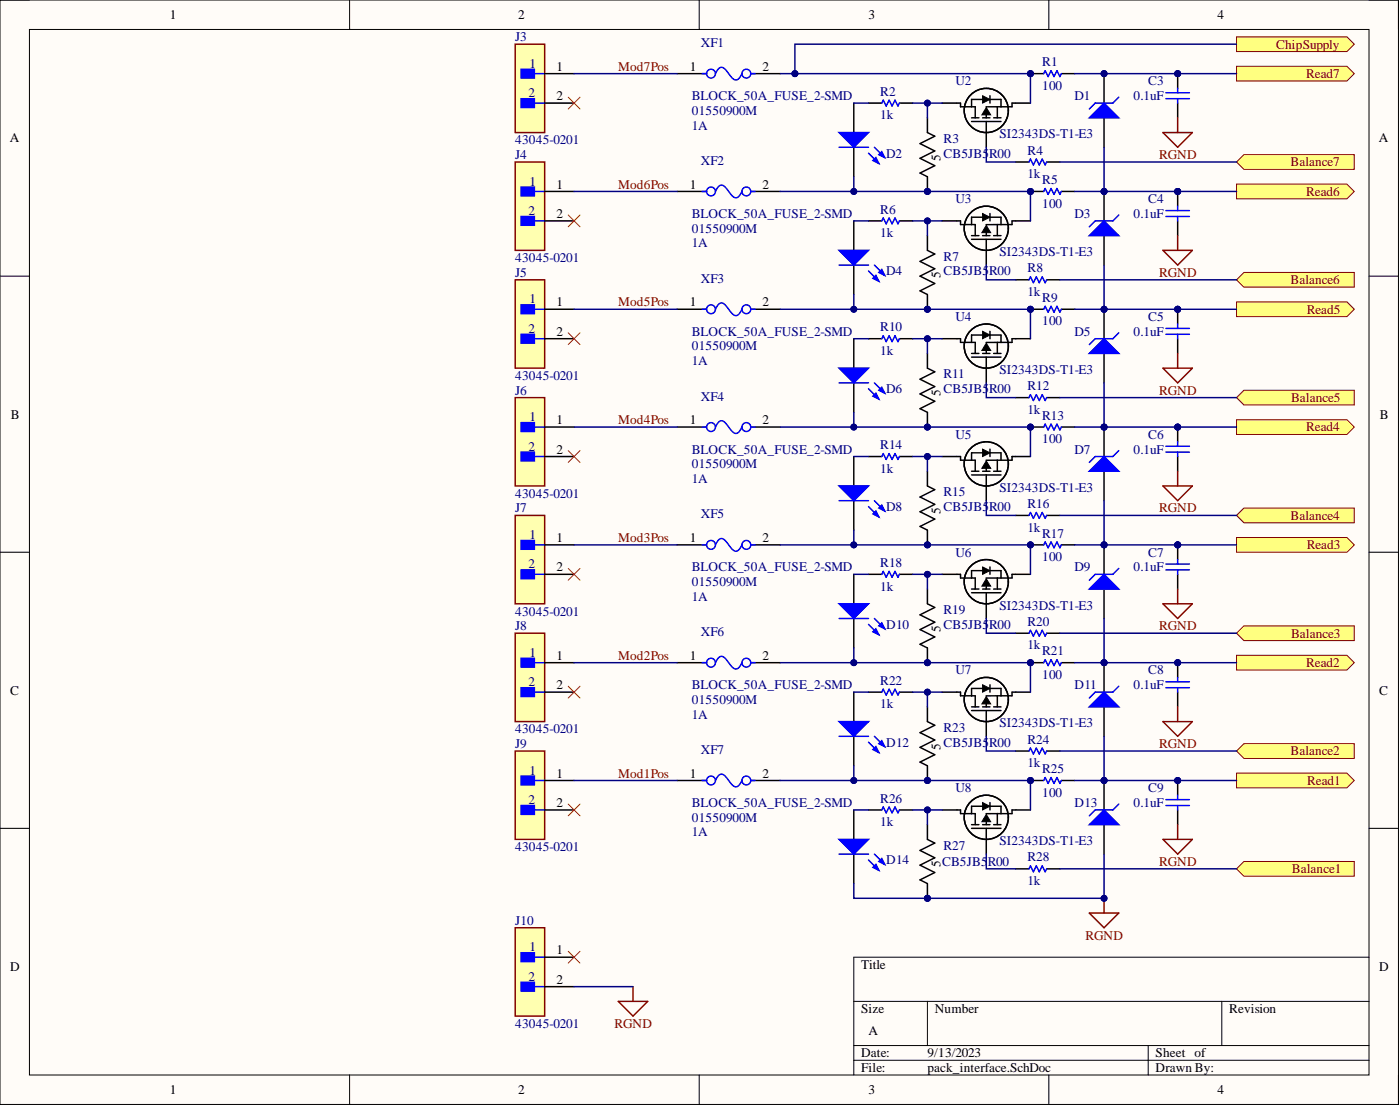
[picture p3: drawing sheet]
<svg xmlns="http://www.w3.org/2000/svg" width="241mm" height="190mm" viewBox="0 0 241 190" stroke-linecap="round" stroke-linejoin="round" font-family="sans-serif">
<defs><g id="words">
<g font-size="2.3">
<text x="29.3" y="3.3">1</text>
<text x="89.3" y="3.3">2</text>
<text x="149.7" y="3.3">3</text>
<text x="209.8" y="3.3">4</text>
<text x="95.9" y="12.2">1</text>
<text x="95.9" y="17.3">2</text>
<text x="118.9" y="12.2">1</text>
<text x="131.4" y="12.2">2</text>
<text x="1.7" y="24.5">A</text>
<text x="162.1" y="27.6" transform="rotate(-90 162.1 27.6)">5</text>
<text x="237.7" y="24.5">A</text>
<text x="95.9" y="32.5">1</text>
<text x="118.9" y="32.5">1</text>
<text x="131.4" y="32.5">2</text>
<text x="95.9" y="37.5">2</text>
<text x="162.1" y="47.9" transform="rotate(-90 162.1 47.9)">5</text>
<text x="95.9" y="52.8">1</text>
<text x="118.9" y="52.8">1</text>
<text x="131.4" y="52.8">2</text>
<text x="95.9" y="57.8">2</text>
<text x="162.1" y="68.2" transform="rotate(-90 162.1 68.2)">5</text>
<text x="1.9" y="72.1">B</text>
<text x="95.9" y="73.1">1</text>
<text x="118.9" y="73.1">1</text>
<text x="131.4" y="73.1">2</text>
<text x="237.8" y="72.1">B</text>
<text x="95.9" y="78.1">2</text>
<text x="162.1" y="88.5" transform="rotate(-90 162.1 88.5)">5</text>
<text x="95.9" y="93.3">1</text>
<text x="118.9" y="93.3">1</text>
<text x="131.4" y="93.3">2</text>
<text x="95.9" y="98.4">2</text>
<text x="95.9" y="113.6">1</text>
<text x="118.9" y="113.6">1</text>
<text x="131.4" y="113.6">2</text>
<text x="162.1" y="108.8" transform="rotate(-90 162.1 108.8)">5</text>
<text x="1.8" y="119.6">C</text>
<text x="95.9" y="118.7">2</text>
<text x="237.7" y="119.6">C</text>
<text x="162.1" y="129.1" transform="rotate(-90 162.1 129.1)">5</text>
<text x="95.9" y="133.9">1</text>
<text x="118.9" y="133.9">1</text>
<text x="131.4" y="133.9">2</text>
<text x="95.9" y="139">2</text>
<text x="162.1" y="149.4" transform="rotate(-90 162.1 149.4)">5</text>
<text x="1.8" y="167.2">D</text>
<text x="95.9" y="164.4">1</text>
<text x="148.4" y="166.9">Title</text>
<text x="237.7" y="167.2">D</text>
<text x="95.9" y="169.4">2</text>
<text x="148.4" y="174.5">Size</text>
<text x="149.7" y="178.3">A</text>
<text x="161.1" y="174.5">Number</text>
<text x="211.9" y="174.5">Revision</text>
<text x="148.4" y="182.1">Date:</text>
<text x="148.4" y="184.7">File:</text>
<text x="159.8" y="182.1">9/13/2023</text>
<text x="159.8" y="184.7">pack_interface.SchDoc</text>
<text x="199.2" y="182.1">Sheet of</text>
<text x="199.2" y="184.7">Drawn By:</text>
<text x="29.3" y="188.5">1</text>
<text x="89.3" y="188.5">2</text>
<text x="149.7" y="188.5">3</text>
<text x="209.8" y="188.5">4</text>
</g>
<g font-size="2.3" fill="#000080">
<text x="88.8" y="7.1">J3</text>
<text x="91.3" y="11.7">1</text>
<text x="120.8" y="8.1">XF1</text>
<text x="179.6" y="11.4">R1</text>
<text x="91.1" y="16.7">2</text>
<text x="119.2" y="17.3">BLOCK_50A_FUSE_2-SMD</text>
<text x="151.7" y="16.5">R2</text>
<text x="164.7" y="14.7">U2</text>
<text x="179.6" y="15.5">100</text>
<text x="185.2" y="17.3">D1</text>
<text x="195.4" y="17.3">0.1uF</text>
<text x="197.9" y="14.7">C3</text>
<text x="119.2" y="19.8">01550900M</text>
<text x="119.2" y="22.3">1A</text>
<text x="151.7" y="20.5">1k</text>
<text x="172.3" y="23.8">SI2343DS-T1-E3</text>
<text x="88.8" y="27.4">J4</text>
<text x="88.8" y="24.9">43045-0201</text>
<text x="120.8" y="28.4">XF2</text>
<text x="152.7" y="27.1">D2</text>
<text x="162.6" y="24.6">R3</text>
<text x="162.6" y="27.1">CB5JB5</text>
<text x="170.5" y="27.1">R00</text>
<text x="177.1" y="26.6">R4</text>
<text x="91.3" y="32">1</text>
<text x="164.7" y="35">U3</text>
<text x="177.1" y="30.7">1k</text>
<text x="179.6" y="31.7">R5</text>
<text x="179.6" y="35.8">100</text>
<text x="197.9" y="35">C4</text>
<text x="91.1" y="37">2</text>
<text x="119.2" y="40.1">01550900M</text>
<text x="119.2" y="37.5">BLOCK_50A_FUSE_2-SMD</text>
<text x="151.7" y="36.8">R6</text>
<text x="151.7" y="40.8">1k</text>
<text x="185.2" y="37.5">D3</text>
<text x="195.4" y="37.5">0.1uF</text>
<text x="88.8" y="47.7">J5</text>
<text x="88.8" y="45.2">43045-0201</text>
<text x="119.2" y="42.6">1A</text>
<text x="152.7" y="47.4">D4</text>
<text x="162.6" y="44.9">R7</text>
<text x="162.6" y="47.4">CB5JB5</text>
<text x="170.5" y="47.4">R00</text>
<text x="172.3" y="44.1">SI2343DS-T1-E3</text>
<text x="177.1" y="46.9">R8</text>
<text x="91.3" y="52.3">1</text>
<text x="120.8" y="48.7">XF3</text>
<text x="177.1" y="51">1k</text>
<text x="179.6" y="52">R9</text>
<text x="91.1" y="57.3">2</text>
<text x="119.2" y="57.8">BLOCK_50A_FUSE_2-SMD</text>
<text x="151.7" y="57.1">R10</text>
<text x="164.7" y="55.3">U4</text>
<text x="179.6" y="56.1">100</text>
<text x="185.2" y="57.8">D5</text>
<text x="195.4" y="57.8">0.1uF</text>
<text x="197.9" y="55.3">C5</text>
<text x="88.8" y="65.4">43045-0201</text>
<text x="119.2" y="60.4">01550900M</text>
<text x="119.2" y="62.9">1A</text>
<text x="151.7" y="61.1">1k</text>
<text x="162.6" y="65.2">R11</text>
<text x="172.3" y="64.4">SI2343DS-T1-E3</text>
<text x="88.8" y="68">J6</text>
<text x="120.8" y="69">XF4</text>
<text x="152.7" y="67.7">D6</text>
<text x="162.6" y="67.7">CB5JB5</text>
<text x="170.5" y="67.7">R00</text>
<text x="177.1" y="67.2">R12</text>
<text x="177.1" y="71.3">1k</text>
<text x="91.1" y="77.6">2</text>
<text x="91.3" y="72.5">1</text>
<text x="151.7" y="77.4">R14</text>
<text x="164.7" y="75.6">U5</text>
<text x="179.6" y="72.3">R13</text>
<text x="179.6" y="76.3">100</text>
<text x="197.9" y="75.6">C6</text>
<text x="119.2" y="80.7">01550900M</text>
<text x="119.2" y="78.1">BLOCK_50A_FUSE_2-SMD</text>
<text x="119.2" y="83.2">1A</text>
<text x="151.7" y="81.4">1k</text>
<text x="185.2" y="78.1">D7</text>
<text x="195.4" y="78.1">0.1uF</text>
<text x="88.8" y="88.3">J7</text>
<text x="88.8" y="85.7">43045-0201</text>
<text x="120.8" y="89.3">XF5</text>
<text x="152.7" y="88">D8</text>
<text x="162.6" y="85.5">R15</text>
<text x="162.6" y="88">CB5JB5</text>
<text x="170.5" y="88">R00</text>
<text x="172.3" y="84.7">SI2343DS-T1-E3</text>
<text x="177.1" y="87.5">R16</text>
<text x="91.3" y="92.8">1</text>
<text x="164.7" y="95.9">U6</text>
<text x="177.1" y="91.6">1k</text>
<text x="179.6" y="92.6">R17</text>
<text x="197.9" y="95.9">C7</text>
<text x="91.1" y="97.9">2</text>
<text x="119.2" y="101">01550900M</text>
<text x="119.2" y="98.4">BLOCK_50A_FUSE_2-SMD</text>
<text x="151.7" y="97.7">R18</text>
<text x="151.7" y="101.7">1k</text>
<text x="179.6" y="96.6">100</text>
<text x="185.2" y="98.4">D9</text>
<text x="195.4" y="98.4">0.1uF</text>
<text x="88.8" y="106">43045-0201</text>
<text x="119.2" y="103.5">1A</text>
<text x="162.6" y="105.8">R19</text>
<text x="172.3" y="105">SI2343DS-T1-E3</text>
<text x="177.1" y="107.8">R20</text>
<text x="88.8" y="108.6">J8</text>
<text x="91.3" y="113.1">1</text>
<text x="120.8" y="109.6">XF6</text>
<text x="152.7" y="108.3">D10</text>
<text x="162.6" y="108.3">CB5JB5</text>
<text x="170.5" y="108.3">R00</text>
<text x="177.1" y="111.9">1k</text>
<text x="179.6" y="112.9">R21</text>
<text x="91.1" y="118.2">2</text>
<text x="119.2" y="118.7">BLOCK_50A_FUSE_2-SMD</text>
<text x="151.7" y="117.9">R22</text>
<text x="164.7" y="116.2">U7</text>
<text x="179.6" y="116.9">100</text>
<text x="185.2" y="118.7">D11</text>
<text x="195.4" y="118.7">0.1uF</text>
<text x="197.9" y="116.2">C8</text>
<text x="119.2" y="121.2">01550900M</text>
<text x="119.2" y="123.8">1A</text>
<text x="151.7" y="122">1k</text>
<text x="172.3" y="125.3">SI2343DS-T1-E3</text>
<text x="88.8" y="128.9">J9</text>
<text x="88.8" y="126.3">43045-0201</text>
<text x="120.8" y="129.9">XF7</text>
<text x="152.7" y="128.6">D12</text>
<text x="162.6" y="126.1">R23</text>
<text x="162.6" y="128.6">CB5JB5</text>
<text x="170.5" y="128.6">R00</text>
<text x="177.1" y="128.1">R24</text>
<text x="91.3" y="133.4">1</text>
<text x="164.7" y="136.5">U8</text>
<text x="177.1" y="132.2">1k</text>
<text x="179.6" y="133.2">R25</text>
<text x="179.6" y="137.2">100</text>
<text x="197.9" y="136.5">C9</text>
<text x="91.1" y="138.5">2</text>
<text x="119.2" y="141.5">01550900M</text>
<text x="119.2" y="139">BLOCK_50A_FUSE_2-SMD</text>
<text x="151.7" y="138.2">R26</text>
<text x="151.7" y="142.3">1k</text>
<text x="185.2" y="139">D13</text>
<text x="195.4" y="139">0.1uF</text>
<text x="88.8" y="146.6">43045-0201</text>
<text x="119.2" y="144.1">1A</text>
<text x="152.7" y="148.9">D14</text>
<text x="162.4" y="149.1">CB5JB5</text>
<text x="162.6" y="146.4">R27</text>
<text x="170.3" y="149.1">R00</text>
<text x="172.3" y="145.6">SI2343DS-T1-E3</text>
<text x="177.1" y="148.4">R28</text>
<text x="177.1" y="152.4">1k</text>
<text x="88.8" y="159.3">J10</text>
<text x="91.3" y="163.9">1</text>
<text x="91.1" y="168.9">2</text>
<text x="88.8" y="177">43045-0201</text>
</g>
<g font-size="2.3" fill="#800000">
<text x="220" y="8.4">ChipSupply</text>
<text x="106.6" y="12.2">Mod7Pos</text>
<text x="225.1" y="13.4">Read7</text>
<text x="199.8" y="27.4">RGND</text>
<text x="222.4" y="28.7">Balance7</text>
<text x="106.6" y="32.5">Mod6Pos</text>
<text x="225.1" y="33.7">Read6</text>
<text x="199.8" y="47.7">RGND</text>
<text x="106.6" y="52.8">Mod5Pos</text>
<text x="222.4" y="49">Balance6</text>
<text x="225.2" y="54">Read5</text>
<text x="199.8" y="68">RGND</text>
<text x="222.5" y="69.2">Balance5</text>
<text x="106.6" y="73.1">Mod4Pos</text>
<text x="225.1" y="74.3">Read4</text>
<text x="199.8" y="88.3">RGND</text>
<text x="222.4" y="89.5">Balance4</text>
<text x="106.6" y="93.3">Mod3Pos</text>
<text x="225.2" y="94.6">Read3</text>
<text x="106.6" y="113.6">Mod2Pos</text>
<text x="199.8" y="108.6">RGND</text>
<text x="222.5" y="109.8">Balance3</text>
<text x="225.1" y="114.9">Read2</text>
<text x="199.8" y="128.9">RGND</text>
<text x="222.4" y="130.1">Balance2</text>
<text x="106.6" y="133.9">Mod1Pos</text>
<text x="225.3" y="135.2">Read1</text>
<text x="199.8" y="149.1">RGND</text>
<text x="222.7" y="150.4">Balance1</text>
<text x="187.1" y="161.8">RGND</text>
<text x="105.9" y="177">RGND</text>
</g>
</g></defs>
<path d="M0 0h241v190.2h-241z" fill-rule="evenodd" fill="#fffcf8"/>
<path d="M0 0h241v190.2h-241z" fill="none" stroke="#000" stroke-width=".17"/>
<path d="M5.1 5.1h230.9v180.1h-230.9z" fill-rule="evenodd" fill="#fffcf8"/>
<g fill="none" stroke="#000" stroke-width=".17">
<path d="M0 0h5.1M5.1 5.1h230.9v180.1h-230.9zM60.3 0v5.1M120.5 0v5.1M180.8 0v5.1M236 0h5v5.1M0 47.6h5.1M236 47.6h5M0 95.1h5.1M236 95.1h5M0 142.7h5.1M236 142.7h5"/>
<path d="M147.2 172.5h88.8M159.8 172.5v7.6M210.6 172.5v7.6M236 164.9h-88.8v20.3M60.3 185.2v5M120.5 185.2v5M147.2 180.1h88.8M147.2 182.6h88.8M180.8 185.2v5M197.9 180.1v5.1M241 185.2v5"/>
</g>
<path d="M213.1 11.4h19.1l1.2 1.3-1.2 1.3h-19.1z" fill-rule="evenodd" fill="#ffff80"/>
<path d="M213.1 11.4h19.1l1.2 1.3-1.2 1.3h-19.1z" fill="none" stroke="#800000" stroke-width=".17"/>
<path d="M213.1 27.9l1.3-1.3h19v2.6h-19z" fill-rule="evenodd" fill="#ffff80"/>
<path d="M213.1 27.9l1.3-1.3h19v2.6h-19z" fill="none" stroke="#800000" stroke-width=".17"/>
<path d="M213.1 31.7h19.1l1.2 1.3-1.2 1.2h-19.1z" fill-rule="evenodd" fill="#ffff80"/>
<path d="M213.1 31.7h19.1l1.2 1.3-1.2 1.2h-19.1z" fill="none" stroke="#800000" stroke-width=".17"/>
<path d="M213.1 48.2l1.3-1.3h19v2.6h-19z" fill-rule="evenodd" fill="#ffff80"/>
<path d="M213.1 48.2l1.3-1.3h19v2.6h-19z" fill="none" stroke="#800000" stroke-width=".17"/>
<path d="M213.1 52h19.1l1.2 1.3-1.2 1.2h-19.1z" fill-rule="evenodd" fill="#ffff80"/>
<path d="M213.1 52h19.1l1.2 1.3-1.2 1.2h-19.1z" fill="none" stroke="#800000" stroke-width=".17"/>
<path d="M213.1 68.5l1.3-1.3h19v2.6h-19z" fill-rule="evenodd" fill="#ffff80"/>
<path d="M213.1 68.5l1.3-1.3h19v2.6h-19z" fill="none" stroke="#800000" stroke-width=".17"/>
<path d="M213.1 72.3h19.1l1.2 1.3-1.2 1.2h-19.1z" fill-rule="evenodd" fill="#ffff80"/>
<path d="M213.1 72.3h19.1l1.2 1.3-1.2 1.2h-19.1z" fill="none" stroke="#800000" stroke-width=".17"/>
<path d="M213.1 88.8l1.3-1.3h19v2.5h-19z" fill-rule="evenodd" fill="#ffff80"/>
<path d="M213.1 88.8l1.3-1.3h19v2.5h-19z" fill="none" stroke="#800000" stroke-width=".17"/>
<path d="M213.1 92.6h19.1l1.2 1.3-1.2 1.2h-19.1z" fill-rule="evenodd" fill="#ffff80"/>
<path d="M213.1 92.6h19.1l1.2 1.3-1.2 1.2h-19.1z" fill="none" stroke="#800000" stroke-width=".17"/>
<path d="M213.1 109.1l1.3-1.3h19v2.5h-19z" fill-rule="evenodd" fill="#ffff80"/>
<path d="M213.1 109.1l1.3-1.3h19v2.5h-19z" fill="none" stroke="#800000" stroke-width=".17"/>
<path d="M213.1 112.9h19.1l1.2 1.2-1.2 1.3h-19.1z" fill-rule="evenodd" fill="#ffff80"/>
<path d="M213.1 112.9h19.1l1.2 1.2-1.2 1.3h-19.1z" fill="none" stroke="#800000" stroke-width=".17"/>
<path d="M213.1 129.4l1.3-1.3h19v2.5h-19z" fill-rule="evenodd" fill="#ffff80"/>
<path d="M213.1 129.4l1.3-1.3h19v2.5h-19z" fill="none" stroke="#800000" stroke-width=".17"/>
<path d="M213.1 133.2h19.1l1.2 1.2-1.2 1.3h-19.1z" fill-rule="evenodd" fill="#ffff80"/>
<path d="M213.1 133.2h19.1l1.2 1.2-1.2 1.3h-19.1z" fill="none" stroke="#800000" stroke-width=".17"/>
<path d="M213.1 149.7l1.3-1.3h19v2.5h-19z" fill-rule="evenodd" fill="#ffff80"/>
<path d="M213.1 149.7l1.3-1.3h19v2.5h-19z" fill="none" stroke="#800000" stroke-width=".17"/>
<circle cx="203" cy="12.7" r=".51" fill="#000080"/>
<circle cx="203" cy="12.7" r=".51" fill="none" stroke="#000080" stroke-width=".17"/>
<path d="M203 12.7v2.5M203 17.8v2.5" fill="none" stroke="#000" stroke-width=".25"/>
<circle cx="203" cy="12.7" r=".51" fill="#000080"/>
<circle cx="203" cy="12.7" r=".51" fill="none" stroke="#000080" stroke-width=".17"/>
<path d="M200.9 16h4.1M200.9 17h4.1M203 15.2v.8M203 17v.8" fill="none" stroke="#00f" stroke-width=".25"/>
<circle cx="190.3" cy="12.7" r=".51" fill="#000080"/>
<circle cx="190.3" cy="12.7" r=".51" fill="none" stroke="#000080" stroke-width=".17"/>
<path d="M190.3 12.7v5.1M190.3 20.3v5.1" fill="none" stroke="#000" stroke-width=".25"/>
<circle cx="190.3" cy="12.7" r=".51" fill="#000080"/>
<circle cx="190.3" cy="12.7" r=".51" fill="none" stroke="#000080" stroke-width=".17"/>
<path d="M187.8 20.3l2.5-2.5 2.5 2.5z" fill="#00f"/>
<path d="M192.8 16.7l-1 1.1h-3l-1 1M187.8 20.3l2.5-2.5 2.5 2.5z" fill="none" stroke="#00f" stroke-width=".25"/>
<circle cx="177.6" cy="12.7" r=".51" fill="#000080"/>
<circle cx="177.6" cy="12.7" r=".51" fill="none" stroke="#000080" stroke-width=".17"/>
<path d="M177.6 12.7h2.3" fill="none" stroke="#000" stroke-width=".25"/>
<circle cx="177.6" cy="12.7" r=".51" fill="#000080"/>
<circle cx="177.6" cy="12.7" r=".51" fill="none" stroke="#000080" stroke-width=".17"/>
<path d="M147.2 17.8v5M182.9 12.7h2.3M147.2 25.4v5" fill="none" stroke="#000" stroke-width=".25"/>
<path d="M179.9 12.7l.2-.5 .5 1 .6-1 .5 1 .5-1 .5 1 .2-.5" fill="none" stroke="#00f" stroke-width=".25"/>
<path d="M144.6 22.8h5.1l-2.5 2.6z" fill="#00f"/>
<path d="M144.6 22.8h5.1l-2.5 2.6zM149.7 26.4l1.8 1.8" fill="none" stroke="#00f" stroke-width=".25"/>
<path d="M150.5 27.6l.5-.5 .5 1.1z" fill="#00f"/>
<path d="M144.6 25.4h5.1M150.5 27.6l.5-.5 .5 1.1zM150.7 25.4l1.8 1.7" fill="none" stroke="#00f" stroke-width=".25"/>
<path d="M151.5 26.6l.5-.5 .5 1z" fill="#00f"/>
<path d="M151.5 26.6l.5-.5 .5 1z" fill="none" stroke="#00f" stroke-width=".25"/>
<g fill="none" stroke="#000" stroke-width=".25">
<path d="M162.4 17.8h3.2v.6h2.5v1.9M169.4 17.1h-1.9v1.3M170 19.5v.8M170.6 17.1h1.9v1.3M170.6 16.5v1.3M171.9 18.4v1.9M171.9 18.4h-1.9M177.6 17.8h-3.2v.6h-2.5M167.5 20.9h5M167.5 20.3h1.2M169.4 20.3h1.2M170 20.9v4.5"/>
<path d="M171.3 20.3h1.2"/>
<circle cx="170" cy="19" r="3.8"/>
</g>
<path d="M169.4 16.5l1.2 .6-1.2 .7zM170 18.5l.8 1.3h-1.6z" fill="#000"/>
<path d="M169.4 16.5l1.2 .6-1.2 .7zM170 18.5l.8 1.3h-1.6z" fill="none" stroke="#000" stroke-width=".17"/>
<path d="M200.4 22.8h5.1l-2.5 2.6zM203 20.3v2.5" fill="none" stroke="#800000" stroke-width=".25"/>
<circle cx="203" cy="33" r=".51" fill="#000080"/>
<circle cx="203" cy="33" r=".51" fill="none" stroke="#000080" stroke-width=".17"/>
<path d="M203 33v2.5M203 38v2.6" fill="none" stroke="#000" stroke-width=".25"/>
<circle cx="203" cy="33" r=".51" fill="#000080"/>
<circle cx="203" cy="33" r=".51" fill="none" stroke="#000080" stroke-width=".17"/>
<path d="M200.9 36.3h4.1M200.9 37.3h4.1M203 35.5v.8M203 37.3v.7" fill="none" stroke="#00f" stroke-width=".25"/>
<circle cx="190.3" cy="33" r=".51" fill="#000080"/>
<circle cx="190.3" cy="33" r=".51" fill="none" stroke="#000080" stroke-width=".17"/>
<path d="M190.3 33v5M190.3 40.6v5.1" fill="none" stroke="#000" stroke-width=".25"/>
<circle cx="190.3" cy="33" r=".51" fill="#000080"/>
<circle cx="190.3" cy="33" r=".51" fill="none" stroke="#000080" stroke-width=".17"/>
<path d="M187.8 40.6l2.5-2.6 2.5 2.6z" fill="#00f"/>
<path d="M192.8 37l-1 1h-3l-1 1.1M187.8 40.6l2.5-2.6 2.5 2.6z" fill="none" stroke="#00f" stroke-width=".25"/>
<circle cx="177.6" cy="33" r=".51" fill="#000080"/>
<circle cx="177.6" cy="33" r=".51" fill="none" stroke="#000080" stroke-width=".17"/>
<path d="M177.6 33h2.3" fill="none" stroke="#000" stroke-width=".25"/>
<circle cx="177.6" cy="33" r=".51" fill="#000080"/>
<circle cx="177.6" cy="33" r=".51" fill="none" stroke="#000080" stroke-width=".17"/>
<path d="M147.2 38v5.1M182.9 33h2.3M147.2 45.7v5" fill="none" stroke="#000" stroke-width=".25"/>
<path d="M179.9 33l.2-.5 .5 1 .6-1 .5 1 .5-1 .5 1 .2-.5" fill="none" stroke="#00f" stroke-width=".25"/>
<path d="M144.6 43.1h5.1l-2.5 2.6z" fill="#00f"/>
<path d="M144.6 43.1h5.1l-2.5 2.6zM149.7 46.7l1.8 1.7" fill="none" stroke="#00f" stroke-width=".25"/>
<path d="M150.5 47.9l.5-.5 .5 1z" fill="#00f"/>
<path d="M144.6 45.7h5.1M150.5 47.9l.5-.5 .5 1zM150.7 45.7l1.8 1.7" fill="none" stroke="#00f" stroke-width=".25"/>
<path d="M151.5 46.9l.5-.5 .5 1z" fill="#00f"/>
<path d="M151.5 46.9l.5-.5 .5 1z" fill="none" stroke="#00f" stroke-width=".25"/>
<g fill="none" stroke="#000" stroke-width=".25">
<path d="M162.4 38h3.2v.7h2.5v1.9M169.4 37.4h-1.9v1.3M170 39.8v.8M170.6 37.4h1.9v1.3M170.6 36.8v1.2M171.9 38.7v1.9M171.9 38.7h-1.9M177.6 38h-3.2v.7h-2.5M167.5 41.2h5M167.5 40.6h1.2M169.4 40.6h1.2M170 41.2v4.5"/>
<path d="M171.3 40.6h1.2"/>
<circle cx="170" cy="39.3" r="3.8"/>
</g>
<path d="M169.4 36.8l1.2 .6-1.2 .6zM170 38.8l.8 1.3h-1.6z" fill="#000"/>
<path d="M169.4 36.8l1.2 .6-1.2 .6zM170 38.8l.8 1.3h-1.6z" fill="none" stroke="#000" stroke-width=".17"/>
<path d="M200.4 43.1h5.1l-2.5 2.6zM203 40.6v2.5" fill="none" stroke="#800000" stroke-width=".25"/>
<circle cx="203" cy="53.3" r=".51" fill="#000080"/>
<circle cx="203" cy="53.3" r=".51" fill="none" stroke="#000080" stroke-width=".17"/>
<path d="M203 53.3v2.5M203 58.3v2.6" fill="none" stroke="#000" stroke-width=".25"/>
<circle cx="203" cy="53.3" r=".51" fill="#000080"/>
<circle cx="203" cy="53.3" r=".51" fill="none" stroke="#000080" stroke-width=".17"/>
<path d="M200.9 56.6h4.1M200.9 57.6h4.1M203 55.8v.8M203 57.6v.7" fill="none" stroke="#00f" stroke-width=".25"/>
<circle cx="190.3" cy="53.3" r=".51" fill="#000080"/>
<circle cx="190.3" cy="53.3" r=".51" fill="none" stroke="#000080" stroke-width=".17"/>
<path d="M190.3 53.3v5M190.3 60.9v5" fill="none" stroke="#000" stroke-width=".25"/>
<circle cx="190.3" cy="53.3" r=".51" fill="#000080"/>
<circle cx="190.3" cy="53.3" r=".51" fill="none" stroke="#000080" stroke-width=".17"/>
<path d="M187.8 60.9l2.5-2.6 2.5 2.6z" fill="#00f"/>
<path d="M192.8 57.3l-1 1h-3l-1 1.1M187.8 60.9l2.5-2.6 2.5 2.6z" fill="none" stroke="#00f" stroke-width=".25"/>
<circle cx="177.6" cy="53.3" r=".51" fill="#000080"/>
<circle cx="177.6" cy="53.3" r=".51" fill="none" stroke="#000080" stroke-width=".17"/>
<path d="M177.6 53.3h2.3" fill="none" stroke="#000" stroke-width=".25"/>
<circle cx="177.6" cy="53.3" r=".51" fill="#000080"/>
<circle cx="177.6" cy="53.3" r=".51" fill="none" stroke="#000080" stroke-width=".17"/>
<path d="M147.2 58.3v5.1M182.9 53.3h2.3M147.2 65.9v5.1" fill="none" stroke="#000" stroke-width=".25"/>
<path d="M179.9 53.3l.2-.5 .5 1 .6-1 .5 1 .5-1 .5 1 .2-.5" fill="none" stroke="#00f" stroke-width=".25"/>
<path d="M144.6 63.4h5.1l-2.5 2.5z" fill="#00f"/>
<path d="M144.6 63.4h5.1l-2.5 2.5zM149.7 67l1.8 1.7" fill="none" stroke="#00f" stroke-width=".25"/>
<path d="M150.5 68.2l.5-.5 .5 1z" fill="#00f"/>
<path d="M144.6 65.9h5.1M150.5 68.2l.5-.5 .5 1zM150.7 65.9l1.8 1.8" fill="none" stroke="#00f" stroke-width=".25"/>
<path d="M151.5 67.2l.5-.5 .5 1z" fill="#00f"/>
<path d="M151.5 67.2l.5-.5 .5 1z" fill="none" stroke="#00f" stroke-width=".25"/>
<g fill="none" stroke="#000" stroke-width=".25">
<path d="M162.4 58.3h3.2v.7h2.5v1.9M169.4 57.7h-1.9v1.3M170.6 57.7h1.9v1.3M170.6 57.1v1.2M171.9 59v1.9M171.9 59h-1.9M177.6 58.3h-3.2v.7h-2.5M167.5 61.5h5M167.5 60.9h1.2M169.4 60.9h1.2M170 60.1v.8M170 61.5v4.4"/>
<path d="M171.3 60.9h1.2"/>
<circle cx="170" cy="59.6" r="3.8"/>
</g>
<path d="M169.4 57.1l1.2 .6-1.2 .6zM170 59.1l.8 1.3h-1.6z" fill="#000"/>
<path d="M169.4 57.1l1.2 .6-1.2 .6zM170 59.1l.8 1.3h-1.6z" fill="none" stroke="#000" stroke-width=".17"/>
<path d="M200.4 63.4h5.1l-2.5 2.5zM203 60.9v2.5" fill="none" stroke="#800000" stroke-width=".25"/>
<circle cx="203" cy="73.6" r=".51" fill="#000080"/>
<circle cx="203" cy="73.6" r=".51" fill="none" stroke="#000080" stroke-width=".17"/>
<path d="M203 73.6v2.5M203 78.6v2.6" fill="none" stroke="#000" stroke-width=".25"/>
<circle cx="203" cy="73.6" r=".51" fill="#000080"/>
<circle cx="203" cy="73.6" r=".51" fill="none" stroke="#000080" stroke-width=".17"/>
<path d="M200.9 76.9h4.1M200.9 77.9h4.1M203 76.1v.8M203 77.9v.7" fill="none" stroke="#00f" stroke-width=".25"/>
<circle cx="190.3" cy="73.6" r=".51" fill="#000080"/>
<circle cx="190.3" cy="73.6" r=".51" fill="none" stroke="#000080" stroke-width=".17"/>
<path d="M190.3 73.6v5M190.3 81.2v5" fill="none" stroke="#000" stroke-width=".25"/>
<circle cx="190.3" cy="73.6" r=".51" fill="#000080"/>
<circle cx="190.3" cy="73.6" r=".51" fill="none" stroke="#000080" stroke-width=".17"/>
<path d="M187.8 81.2l2.5-2.6 2.5 2.6z" fill="#00f"/>
<path d="M192.8 77.6l-1 1h-3l-1 1M187.8 81.2l2.5-2.6 2.5 2.6z" fill="none" stroke="#00f" stroke-width=".25"/>
<circle cx="177.6" cy="73.6" r=".51" fill="#000080"/>
<circle cx="177.6" cy="73.6" r=".51" fill="none" stroke="#000080" stroke-width=".17"/>
<path d="M177.6 73.6h2.3" fill="none" stroke="#000" stroke-width=".25"/>
<circle cx="177.6" cy="73.6" r=".51" fill="#000080"/>
<circle cx="177.6" cy="73.6" r=".51" fill="none" stroke="#000080" stroke-width=".17"/>
<path d="M147.2 78.6v5.1M182.9 73.6h2.3M147.2 86.2v5.1" fill="none" stroke="#000" stroke-width=".25"/>
<path d="M179.9 73.6l.2-.5 .5 1 .6-1 .5 1 .5-1 .5 1 .2-.5" fill="none" stroke="#00f" stroke-width=".25"/>
<path d="M144.6 83.7h5.1l-2.5 2.5z" fill="#00f"/>
<path d="M144.6 83.7h5.1l-2.5 2.5zM149.7 87.3l1.8 1.7" fill="none" stroke="#00f" stroke-width=".25"/>
<path d="M150.5 88.5l.5-.5 .5 1z" fill="#00f"/>
<path d="M144.6 86.2h5.1M150.5 88.5l.5-.5 .5 1zM150.7 86.2l1.8 1.8" fill="none" stroke="#00f" stroke-width=".25"/>
<path d="M151.5 87.5l.5-.5 .5 1z" fill="#00f"/>
<path d="M151.5 87.5l.5-.5 .5 1z" fill="none" stroke="#00f" stroke-width=".25"/>
<g fill="none" stroke="#000" stroke-width=".25">
<path d="M162.4 78.6h3.2v.7h2.5v1.9M169.4 78h-1.9v1.3M170.6 78h1.9v1.3M170.6 77.4v1.2M171.9 79.3v1.9M171.9 79.3h-1.9M177.6 78.6h-3.2v.7h-2.5M167.5 81.8h5M167.5 81.2h1.2M169.4 81.2h1.2M170 80.4v.8M170 81.8v4.4"/>
<path d="M171.3 81.2h1.2"/>
<circle cx="170" cy="79.9" r="3.8"/>
</g>
<path d="M169.4 77.4l1.2 .6-1.2 .6zM170 79.4l.8 1.3h-1.6z" fill="#000"/>
<path d="M169.4 77.4l1.2 .6-1.2 .6zM170 79.4l.8 1.3h-1.6z" fill="none" stroke="#000" stroke-width=".17"/>
<path d="M200.4 83.7h5.1l-2.5 2.5zM203 81.2v2.5" fill="none" stroke="#800000" stroke-width=".25"/>
<circle cx="203" cy="93.9" r=".51" fill="#000080"/>
<circle cx="203" cy="93.9" r=".51" fill="none" stroke="#000080" stroke-width=".17"/>
<path d="M203 93.9v2.5M203 98.9v2.6" fill="none" stroke="#000" stroke-width=".25"/>
<circle cx="203" cy="93.9" r=".51" fill="#000080"/>
<circle cx="203" cy="93.9" r=".51" fill="none" stroke="#000080" stroke-width=".17"/>
<path d="M200.9 97.1h4.1M200.9 98.2h4.1M203 96.4v.7M203 98.2v.7" fill="none" stroke="#00f" stroke-width=".25"/>
<circle cx="190.3" cy="93.9" r=".51" fill="#000080"/>
<circle cx="190.3" cy="93.9" r=".51" fill="none" stroke="#000080" stroke-width=".17"/>
<path d="M190.3 93.9v5M190.3 101.5v5" fill="none" stroke="#000" stroke-width=".25"/>
<circle cx="190.3" cy="93.9" r=".51" fill="#000080"/>
<circle cx="190.3" cy="93.9" r=".51" fill="none" stroke="#000080" stroke-width=".17"/>
<path d="M187.8 101.5l2.5-2.6 2.5 2.6z" fill="#00f"/>
<path d="M192.8 97.9l-1 1h-3l-1 1M187.8 101.5l2.5-2.6 2.5 2.6z" fill="none" stroke="#00f" stroke-width=".25"/>
<circle cx="177.6" cy="93.9" r=".51" fill="#000080"/>
<circle cx="177.6" cy="93.9" r=".51" fill="none" stroke="#000080" stroke-width=".17"/>
<path d="M177.6 93.9h2.3" fill="none" stroke="#000" stroke-width=".25"/>
<circle cx="177.6" cy="93.9" r=".51" fill="#000080"/>
<circle cx="177.6" cy="93.9" r=".51" fill="none" stroke="#000080" stroke-width=".17"/>
<path d="M147.2 98.9v5.1M182.9 93.9h2.3M147.2 106.5v5.1" fill="none" stroke="#000" stroke-width=".25"/>
<path d="M179.9 93.9l.2-.6 .5 1.1 .6-1.1 .5 1.1 .5-1.1 .5 1.1 .2-.5" fill="none" stroke="#00f" stroke-width=".25"/>
<path d="M144.6 104h5.1l-2.5 2.5z" fill="#00f"/>
<path d="M144.6 104h5.1l-2.5 2.5zM149.7 107.5l1.8 1.8" fill="none" stroke="#00f" stroke-width=".25"/>
<path d="M150.5 108.8l.5-.5 .5 1z" fill="#00f"/>
<path d="M144.6 106.5h5.1M150.5 108.8l.5-.5 .5 1zM150.7 106.5l1.8 1.8" fill="none" stroke="#00f" stroke-width=".25"/>
<path d="M151.5 107.8l.5-.5 .5 1z" fill="#00f"/>
<path d="M151.5 107.8l.5-.5 .5 1z" fill="none" stroke="#00f" stroke-width=".25"/>
<g fill="none" stroke="#000" stroke-width=".25">
<path d="M162.4 98.9h3.2v.7h2.5v1.9M169.4 98.3h-1.9v1.3M170.6 98.3h1.9v1.3M170.6 97.7v1.2M171.9 99.6v1.9M171.9 99.6h-1.9M177.6 98.9h-3.2v.7h-2.5M167.5 102.1h5M167.5 101.5h1.2M169.4 101.5h1.2M170 100.7v.8M170 102.1v4.4"/>
<path d="M171.3 101.5h1.2"/>
<circle cx="170" cy="100.2" r="3.8"/>
</g>
<path d="M169.4 97.7l1.2 .6-1.2 .6zM170 99.7l.8 1.3h-1.6z" fill="#000"/>
<path d="M169.4 97.7l1.2 .6-1.2 .6zM170 99.7l.8 1.3h-1.6z" fill="none" stroke="#000" stroke-width=".17"/>
<path d="M200.4 104h5.1l-2.5 2.5zM203 101.5v2.5" fill="none" stroke="#800000" stroke-width=".25"/>
<circle cx="203" cy="114.1" r=".51" fill="#000080"/>
<circle cx="203" cy="114.1" r=".51" fill="none" stroke="#000080" stroke-width=".17"/>
<path d="M203 114.1v2.6M203 119.2v2.6" fill="none" stroke="#000" stroke-width=".25"/>
<circle cx="203" cy="114.1" r=".51" fill="#000080"/>
<circle cx="203" cy="114.1" r=".51" fill="none" stroke="#000080" stroke-width=".17"/>
<path d="M200.9 117.4h4.1M200.9 118.5h4.1M203 116.7v.7M203 118.5v.7" fill="none" stroke="#00f" stroke-width=".25"/>
<circle cx="190.3" cy="114.1" r=".51" fill="#000080"/>
<circle cx="190.3" cy="114.1" r=".51" fill="none" stroke="#000080" stroke-width=".17"/>
<path d="M190.3 114.1v5.1M190.3 121.8v5" fill="none" stroke="#000" stroke-width=".25"/>
<circle cx="190.3" cy="114.1" r=".51" fill="#000080"/>
<circle cx="190.3" cy="114.1" r=".51" fill="none" stroke="#000080" stroke-width=".17"/>
<path d="M187.8 121.8l2.5-2.6 2.5 2.6z" fill="#00f"/>
<path d="M192.8 118.2l-1 1h-3l-1 1M187.8 121.8l2.5-2.6 2.5 2.6z" fill="none" stroke="#00f" stroke-width=".25"/>
<circle cx="177.6" cy="114.1" r=".51" fill="#000080"/>
<circle cx="177.6" cy="114.1" r=".51" fill="none" stroke="#000080" stroke-width=".17"/>
<path d="M177.6 114.1h2.3" fill="none" stroke="#000" stroke-width=".25"/>
<circle cx="177.6" cy="114.1" r=".51" fill="#000080"/>
<circle cx="177.6" cy="114.1" r=".51" fill="none" stroke="#000080" stroke-width=".17"/>
<path d="M147.2 119.2v5.1M182.9 114.1h2.3M147.2 126.8v5.1" fill="none" stroke="#000" stroke-width=".25"/>
<path d="M179.9 114.1l.2-.5 .5 1 .6-1 .5 1 .5-1 .5 1 .2-.5" fill="none" stroke="#00f" stroke-width=".25"/>
<path d="M144.6 124.3h5.1l-2.5 2.5z" fill="#00f"/>
<path d="M144.6 124.3h5.1l-2.5 2.5zM149.7 127.8l1.8 1.8" fill="none" stroke="#00f" stroke-width=".25"/>
<path d="M150.5 129.1l.5-.5 .5 1z" fill="#00f"/>
<path d="M144.6 126.8h5.1M150.5 129.1l.5-.5 .5 1zM150.7 126.8l1.8 1.8" fill="none" stroke="#00f" stroke-width=".25"/>
<path d="M151.5 128.1l.5-.5 .5 1z" fill="#00f"/>
<path d="M151.5 128.1l.5-.5 .5 1z" fill="none" stroke="#00f" stroke-width=".25"/>
<g fill="none" stroke="#000" stroke-width=".25">
<path d="M162.4 119.2h3.2v.6h2.5v2M169.4 118.6h-1.9v1.2M170.6 118.6h1.9v1.2M170.6 117.9v1.3M171.9 119.8v2M171.9 119.8l-1.9 .1M177.6 119.2h-3.2v.6h-2.5M167.5 122.4h5M167.5 121.8h1.2M169.4 121.8h1.2M170 121v.8M170 122.4v4.4"/>
<path d="M171.3 121.8h1.2"/>
<circle cx="170" cy="120.5" r="3.8"/>
</g>
<path d="M169.4 117.9l1.2 .7-1.2 .6zM170 120l.8 1.2h-1.6z" fill="#000"/>
<path d="M169.4 117.9l1.2 .7-1.2 .6zM170 120l.8 1.2h-1.6z" fill="none" stroke="#000" stroke-width=".17"/>
<path d="M200.4 124.3h5.1l-2.5 2.5zM203 121.8v2.5" fill="none" stroke="#800000" stroke-width=".25"/>
<circle cx="203" cy="134.4" r=".51" fill="#000080"/>
<circle cx="203" cy="134.4" r=".51" fill="none" stroke="#000080" stroke-width=".17"/>
<path d="M203 134.4v2.6M203 139.5v2.5" fill="none" stroke="#000" stroke-width=".25"/>
<circle cx="203" cy="134.4" r=".51" fill="#000080"/>
<circle cx="203" cy="134.4" r=".51" fill="none" stroke="#000080" stroke-width=".17"/>
<path d="M200.9 137.7h4.1M200.9 138.7h4.1M203 137v.7M203 138.7v.8" fill="none" stroke="#00f" stroke-width=".25"/>
<circle cx="190.3" cy="134.4" r=".51" fill="#000080"/>
<circle cx="190.3" cy="134.4" r=".51" fill="none" stroke="#000080" stroke-width=".17"/>
<path d="M190.3 134.4v5.1M190.3 142v5.1" fill="none" stroke="#000" stroke-width=".25"/>
<circle cx="190.3" cy="134.4" r=".51" fill="#000080"/>
<circle cx="190.3" cy="134.4" r=".51" fill="none" stroke="#000080" stroke-width=".17"/>
<path d="M187.8 142l2.5-2.5 2.5 2.5z" fill="#00f"/>
<path d="M192.8 138.5l-1 1h-3l-1 1M187.8 142l2.5-2.5 2.5 2.5z" fill="none" stroke="#00f" stroke-width=".25"/>
<circle cx="177.6" cy="134.4" r=".51" fill="#000080"/>
<circle cx="177.6" cy="134.4" r=".51" fill="none" stroke="#000080" stroke-width=".17"/>
<path d="M177.6 134.4h2.3" fill="none" stroke="#000" stroke-width=".25"/>
<circle cx="177.6" cy="134.4" r=".51" fill="#000080"/>
<circle cx="177.6" cy="134.4" r=".51" fill="none" stroke="#000080" stroke-width=".17"/>
<path d="M147.2 139.5v5.1M182.9 134.4h2.3M147.2 147.1v5.1" fill="none" stroke="#000" stroke-width=".25"/>
<path d="M179.9 134.4l.2-.5 .5 1 .6-1 .5 1 .5-1 .5 1 .2-.5" fill="none" stroke="#00f" stroke-width=".25"/>
<path d="M144.6 144.6h5.1l-2.5 2.5z" fill="#00f"/>
<path d="M144.6 144.6h5.1l-2.5 2.5zM149.7 148.1l1.8 1.8" fill="none" stroke="#00f" stroke-width=".25"/>
<path d="M150.5 149.4l.5-.5 .5 1z" fill="#00f"/>
<path d="M144.6 147.1h5.1M150.5 149.4l.5-.5 .5 1zM150.7 147.1l1.8 1.8" fill="none" stroke="#00f" stroke-width=".25"/>
<path d="M151.5 148.4l.5-.5 .5 1z" fill="#00f"/>
<path d="M151.5 148.4l.5-.5 .5 1z" fill="none" stroke="#00f" stroke-width=".25"/>
<g fill="none" stroke="#000" stroke-width=".25">
<path d="M162.4 139.5h3.2v.6h2.5v1.9M169.4 138.9h-1.9v1.2M170.6 138.9h1.9v1.2M170.6 138.2v1.3M177.6 139.5h-3.2v.6h-2.5M167.5 142.7h5M167.5 142h1.2M169.4 142h1.2M170 141.3v.7M170 142.7v4.4M171.3 142h1.2M171.9 140.1v1.9"/>
<path d="M171.9 140.1l-1.9 .1"/>
<circle cx="170" cy="140.8" r="3.8"/>
</g>
<path d="M169.4 138.2l1.2 .7-1.2 .6zM170 140.3l.8 1.2h-1.6z" fill="#000"/>
<path d="M169.4 138.2l1.2 .7-1.2 .6zM170 140.3l.8 1.2h-1.6z" fill="none" stroke="#000" stroke-width=".17"/>
<path d="M187.8 157.3h5l-2.5 2.5zM190.3 154.7v2.6M200.4 144.6h5.1l-2.5 2.5zM203 142v2.6" fill="none" stroke="#800000" stroke-width=".25"/>
<circle cx="190.3" cy="154.7" r=".51" fill="#000080"/>
<circle cx="190.3" cy="154.7" r=".51" fill="none" stroke="#000080" stroke-width=".17"/>
<g fill="none" stroke="#000" stroke-width=".25">
<path d="M149.7 17.8h2.3M155 17.8h2.3M149.7 38h2.3M155 38h2.3M175.1 27.9h2.3M180.4 27.9h2.3M149.7 58.3h2.3M155 58.3h2.3M175.1 48.2h2.3M180.4 48.2h2.3M149.7 78.6h2.3M155 78.6h2.3"/>
<path d="M175.1 68.5h2.3M180.4 68.5h2.3M149.7 98.9h2.3M155 98.9h2.3M175.1 88.8h2.3M180.4 88.8h2.3M149.7 119.2h2.3M155 119.2h2.3M175.1 109.1h2.3M180.4 109.1h2.3M149.7 139.5h2.3M155 139.5h2.3"/>
<path d="M175.1 129.4h2.3M180.4 129.4h2.3M175.1 149.7h2.3M180.4 149.7h2.3"/>
</g>
<g fill="none" stroke="#00f" stroke-width=".25">
<path d="M152 17.8l.2-.5 .5 1 .5-1 .6 1 .5-1 .5 1 .2-.5M152 38l.2-.5 .5 1.1 .5-1.1 .6 1.1 .5-1.1 .5 1.1 .2-.6M177.4 27.9l.2-.5 .5 1 .5-1 .5 1 .5-1 .5 1 .3-.5M152 58.3l.2-.5 .5 1 .5-1 .6 1 .5-1 .5 1 .2-.5M177.4 48.2l.2-.5 .5 1 .5-1 .5 1 .5-1 .5 1 .3-.5M152 78.6l.2-.5 .5 1 .5-1 .6 1 .5-1 .5 1 .2-.5M177.4 68.5l.2-.5 .5 1 .5-1 .5 1 .5-1 .5 1 .3-.5M152 98.9l.2-.5 .5 1 .5-1 .6 1 .5-1 .5 1 .2-.5M177.4 88.8l.2-.5 .5 1 .5-1 .5 1 .5-1 .5 1 .3-.5M152 119.2l.2-.5 .5 1 .5-1 .6 1 .5-1 .5 1 .2-.5M177.4 109.1l.2-.5 .5 1 .5-1 .5 1 .5-1 .5 1 .3-.5M152 139.5l.2-.5 .5 1 .5-1 .6 1 .5-1 .5 1 .2-.5"/>
<path d="M177.4 129.4l.2-.5 .5 1 .5-1 .5 1 .5-1 .5 1 .3-.5M177.4 149.7l.2-.6 .5 1.1 .5-1.1 .5 1.1 .5-1.1 .5 1.1 .3-.5"/>
</g>
<path d="M106.6 172.5h5l-2.5 2.5zM109.1 169.9v2.6" fill="none" stroke="#800000" stroke-width=".25"/>
<circle cx="159.8" cy="134.4" r=".51" fill="#000080"/>
<circle cx="159.8" cy="134.4" r=".51" fill="none" stroke="#000080" stroke-width=".17"/>
<path d="M159.8 131.9v2.5" fill="none" stroke="#000" stroke-width=".25"/>
<circle cx="159.8" cy="134.4" r=".51" fill="#000080"/>
<circle cx="159.8" cy="134.4" r=".51" fill="none" stroke="#000080" stroke-width=".17"/>
<path d="M159.8 121.8v2.5l1.3 .6-2.5 1.3 2.5 1.3-2.5 1.2 2.5 1.3-2.5 1.3 1.2 .6" fill="none" stroke="#000" stroke-width=".25"/>
<circle cx="159.8" cy="114.1" r=".51" fill="#000080"/>
<circle cx="159.8" cy="114.1" r=".51" fill="none" stroke="#000080" stroke-width=".17"/>
<path d="M159.8 111.6v2.5" fill="none" stroke="#000" stroke-width=".25"/>
<circle cx="159.8" cy="114.1" r=".51" fill="#000080"/>
<circle cx="159.8" cy="114.1" r=".51" fill="none" stroke="#000080" stroke-width=".17"/>
<path d="M159.8 101.5v2.5l1.3 .6-2.5 1.3 2.5 1.3-2.5 1.2 2.5 1.3-2.5 1.3 1.2 .6" fill="none" stroke="#000" stroke-width=".25"/>
<circle cx="159.8" cy="93.9" r=".51" fill="#000080"/>
<circle cx="159.8" cy="93.9" r=".51" fill="none" stroke="#000080" stroke-width=".17"/>
<path d="M159.8 91.3v2.6" fill="none" stroke="#000" stroke-width=".25"/>
<circle cx="159.8" cy="93.9" r=".51" fill="#000080"/>
<circle cx="159.8" cy="93.9" r=".51" fill="none" stroke="#000080" stroke-width=".17"/>
<path d="M159.8 81.2v2.5l1.3 .6-2.5 1.3 2.5 1.3-2.5 1.2 2.5 1.3-2.5 1.3 1.2 .6" fill="none" stroke="#000" stroke-width=".25"/>
<circle cx="159.8" cy="154.7" r=".51" fill="#000080"/>
<circle cx="159.8" cy="154.7" r=".51" fill="none" stroke="#000080" stroke-width=".17"/>
<path d="M159.8 152.2v2.5" fill="none" stroke="#000" stroke-width=".25"/>
<circle cx="159.8" cy="154.7" r=".51" fill="#000080"/>
<circle cx="159.8" cy="154.7" r=".51" fill="none" stroke="#000080" stroke-width=".17"/>
<path d="M159.8 142v2.6l1.3 .6-2.5 1.3 2.5 1.2-2.5 1.3 2.5 1.3-2.5 1.3 1.2 .6" fill="none" stroke="#000" stroke-width=".25"/>
<circle cx="159.8" cy="73.6" r=".51" fill="#000080"/>
<circle cx="159.8" cy="73.6" r=".51" fill="none" stroke="#000080" stroke-width=".17"/>
<path d="M159.8 71v2.6" fill="none" stroke="#000" stroke-width=".25"/>
<circle cx="159.8" cy="73.6" r=".51" fill="#000080"/>
<circle cx="159.8" cy="73.6" r=".51" fill="none" stroke="#000080" stroke-width=".17"/>
<path d="M159.8 60.9v2.5l1.3 .6-2.5 1.3 2.5 1.3-2.5 1.3 2.5 1.2-2.5 1.3 1.2 .6" fill="none" stroke="#000" stroke-width=".25"/>
<circle cx="159.8" cy="53.3" r=".51" fill="#000080"/>
<circle cx="159.8" cy="53.3" r=".51" fill="none" stroke="#000080" stroke-width=".17"/>
<path d="M159.8 50.7v2.6" fill="none" stroke="#000" stroke-width=".25"/>
<circle cx="159.8" cy="53.3" r=".51" fill="#000080"/>
<circle cx="159.8" cy="53.3" r=".51" fill="none" stroke="#000080" stroke-width=".17"/>
<path d="M159.8 40.6v2.5l1.3 .7-2.5 1.2 2.5 1.3-2.5 1.3 2.5 1.2-2.5 1.3 1.2 .6" fill="none" stroke="#000" stroke-width=".25"/>
<circle cx="159.8" cy="33" r=".51" fill="#000080"/>
<circle cx="159.8" cy="33" r=".51" fill="none" stroke="#000080" stroke-width=".17"/>
<path d="M159.8 30.4v2.6" fill="none" stroke="#000" stroke-width=".25"/>
<circle cx="159.8" cy="33" r=".51" fill="#000080"/>
<circle cx="159.8" cy="33" r=".51" fill="none" stroke="#000080" stroke-width=".17"/>
<path d="M159.8 20.3v2.5l1.3 .7-2.5 1.2 2.5 1.3-2.5 1.3 2.5 1.2-2.5 1.3 1.2 .6" fill="none" stroke="#000" stroke-width=".25"/>
<path d="M213.1 6.3h19.1l1.2 1.3-1.2 1.3h-19.1z" fill-rule="evenodd" fill="#ffff80"/>
<path d="M213.1 6.3h19.1l1.2 1.3-1.2 1.3h-19.1z" fill="none" stroke="#800000" stroke-width=".17"/>
<g fill="none" stroke="#000" stroke-width=".25">
<path d="M116.7 12.7h5.1M129.4 12.7h5.1M116.7 33h5.1M129.4 33h5.1M116.7 53.3h5.1M129.4 53.3h5.1M116.7 73.6h5.1M129.4 73.6h5.1M116.7 93.9h5.1M129.4 93.9h5.1M116.7 114.1h5.1M129.4 114.1h5.1"/>
<path d="M116.7 134.4h5.1M129.4 134.4h5.1"/>
</g>
<g fill="none" stroke="#00f" stroke-width=".25">
<path d="M121 12.7h.8M123.3 12.7a1.18 1.18 0 0 1 1.2-1.1l.4 .3 .8 1a1.29 1.29 0 0 0 1.4 .8l.3-.2 .5-.8M129.4 12.7h.8M121 33h.8M123.3 33a1.18 1.18 0 0 1 1.2-1.1l.4 .3 .8 1a1.29 1.29 0 0 0 1.4 .8l.3-.2 .5-.8M129.4 33h.8M121 53.3h.8M123.3 53.3a1.18 1.18 0 0 1 1.2-1.1l.4 .3 .8 .9a1.29 1.29 0 0 0 1.4 .9l.3-.2 .5-.8M129.4 53.3h.8M121 73.6h.8M123.3 73.6a1.18 1.18 0 0 1 1.2-1.1l.4 .3 .8 .9a1.29 1.29 0 0 0 1.4 .9l.3-.2 .5-.8M129.4 73.6h.8"/>
<path d="M121 93.9h.8M123.3 93.9a1.18 1.18 0 0 1 1.2-1.1l.4 .2 .8 1a1.29 1.29 0 0 0 1.4 .9l.3-.3 .5-.7M129.4 93.9h.8M121 114.1h.8M123.3 114.1a1.18 1.18 0 0 1 1.2-1l.4 .2 .8 1a1.29 1.29 0 0 0 1.4 .9l.3-.3 .5-.8M129.4 114.1h.8M121 134.4h.8M123.3 134.4a1.18 1.18 0 0 1 1.2-1l.4 .2 .8 1a1.29 1.29 0 0 0 1.4 .9l.3-.3 .5-.8M129.4 134.4h.8"/>
<circle cx="122.5" cy="12.7" r=".76"/>
<circle cx="128.6" cy="12.7" r=".76"/>
<circle cx="122.5" cy="33" r=".76"/>
<circle cx="128.6" cy="33" r=".76"/>
<circle cx="122.5" cy="53.3" r=".76"/>
<circle cx="128.6" cy="53.3" r=".76"/>
<circle cx="122.5" cy="73.6" r=".76"/>
<circle cx="128.6" cy="73.6" r=".76"/>
<circle cx="122.5" cy="93.9" r=".76"/>
<circle cx="128.6" cy="93.9" r=".76"/>
<circle cx="122.5" cy="114.1" r=".76"/>
<circle cx="128.6" cy="114.1" r=".76"/>
<circle cx="122.5" cy="134.4" r=".76"/>
<circle cx="128.6" cy="134.4" r=".76"/>
</g>
<path d="M88.8 159.8h5.1v15.2h-5.1z" fill-rule="evenodd" fill="#ffffb0"/>
<path d="M88.8 159.8h5.1v15.2h-5.1z" fill="none" stroke="#800000" stroke-width=".25"/>
<path d="M89.8 164.1h2.3v1.5h-2.3z" fill-rule="evenodd" fill="#00f"/>
<path d="M89.8 164.1h2.3v1.5h-2.3zM92.1 164.9h1.8" fill="none" stroke="#00f" stroke-width=".25"/>
<path d="M89.8 169.2h2.3v1.5h-2.3z" fill-rule="evenodd" fill="#00f"/>
<path d="M89.8 169.2h2.3v1.5h-2.3zM92.1 169.9h1.8" fill="none" stroke="#00f" stroke-width=".25"/>
<path d="M93.9 164.9h5.1M93.9 169.9h5.1" fill="none" stroke="#000" stroke-width=".25"/>
<path d="M203 33h10.1" fill="none" stroke="#000080" stroke-width=".25"/>
<circle cx="203" cy="33" r=".51" fill="#000080"/>
<circle cx="203" cy="33" r=".51" fill="none" stroke="#000080" stroke-width=".17"/>
<path d="M203 53.3h10.1" fill="none" stroke="#000080" stroke-width=".25"/>
<circle cx="203" cy="53.3" r=".51" fill="#000080"/>
<circle cx="203" cy="53.3" r=".51" fill="none" stroke="#000080" stroke-width=".17"/>
<path d="M203 73.6h10.1" fill="none" stroke="#000080" stroke-width=".25"/>
<circle cx="203" cy="73.6" r=".51" fill="#000080"/>
<circle cx="203" cy="73.6" r=".51" fill="none" stroke="#000080" stroke-width=".17"/>
<path d="M203 93.9h10.1" fill="none" stroke="#000080" stroke-width=".25"/>
<circle cx="203" cy="93.9" r=".51" fill="#000080"/>
<circle cx="203" cy="93.9" r=".51" fill="none" stroke="#000080" stroke-width=".17"/>
<path d="M185.2 12.7h27.9" fill="none" stroke="#000080" stroke-width=".25"/>
<circle cx="203" cy="12.7" r=".51" fill="#000080"/>
<circle cx="203" cy="12.7" r=".51" fill="none" stroke="#000080" stroke-width=".17"/>
<circle cx="190.3" cy="12.7" r=".51" fill="#000080"/>
<circle cx="190.3" cy="12.7" r=".51" fill="none" stroke="#000080" stroke-width=".17"/>
<path d="M147.2 17.8h2.5M147.2 30.4v2.6M170 25.4v2.5h5.1M182.7 27.9h30.4" fill="none" stroke="#000080" stroke-width=".25"/>
<circle cx="147.2" cy="33" r=".51" fill="#000080"/>
<circle cx="147.2" cy="33" r=".51" fill="none" stroke="#000080" stroke-width=".17"/>
<path d="M190.3 25.4v7.6" fill="none" stroke="#000080" stroke-width=".25"/>
<circle cx="190.3" cy="33" r=".51" fill="#000080"/>
<circle cx="190.3" cy="33" r=".51" fill="none" stroke="#000080" stroke-width=".17"/>
<path d="M147.2 38h2.5M147.2 50.7v2.6M170 45.7v2.5h5.1M182.7 48.2h30.4" fill="none" stroke="#000080" stroke-width=".25"/>
<circle cx="147.2" cy="53.3" r=".51" fill="#000080"/>
<circle cx="147.2" cy="53.3" r=".51" fill="none" stroke="#000080" stroke-width=".17"/>
<path d="M190.3 45.7v7.6" fill="none" stroke="#000080" stroke-width=".25"/>
<circle cx="190.3" cy="53.3" r=".51" fill="#000080"/>
<circle cx="190.3" cy="53.3" r=".51" fill="none" stroke="#000080" stroke-width=".17"/>
<path d="M147.2 58.3h2.5M147.2 71v2.6M170 65.9v2.6h5.1M182.7 68.5h30.4" fill="none" stroke="#000080" stroke-width=".25"/>
<circle cx="147.2" cy="73.6" r=".51" fill="#000080"/>
<circle cx="147.2" cy="73.6" r=".51" fill="none" stroke="#000080" stroke-width=".17"/>
<path d="M190.3 65.9v7.7" fill="none" stroke="#000080" stroke-width=".25"/>
<circle cx="190.3" cy="73.6" r=".51" fill="#000080"/>
<circle cx="190.3" cy="73.6" r=".51" fill="none" stroke="#000080" stroke-width=".17"/>
<path d="M147.2 78.6h2.5M147.2 91.3v2.6M170 86.2v2.6h5.1M182.7 88.8h30.4" fill="none" stroke="#000080" stroke-width=".25"/>
<circle cx="147.2" cy="93.9" r=".51" fill="#000080"/>
<circle cx="147.2" cy="93.9" r=".51" fill="none" stroke="#000080" stroke-width=".17"/>
<path d="M190.3 86.2v7.7" fill="none" stroke="#000080" stroke-width=".25"/>
<circle cx="190.3" cy="93.9" r=".51" fill="#000080"/>
<circle cx="190.3" cy="93.9" r=".51" fill="none" stroke="#000080" stroke-width=".17"/>
<path d="M147.2 98.9h2.5M147.2 111.6v2.5M170 106.5v2.6h5.1M182.7 109.1h30.4" fill="none" stroke="#000080" stroke-width=".25"/>
<circle cx="147.2" cy="114.1" r=".51" fill="#000080"/>
<circle cx="147.2" cy="114.1" r=".51" fill="none" stroke="#000080" stroke-width=".17"/>
<path d="M190.3 106.5v7.6" fill="none" stroke="#000080" stroke-width=".25"/>
<circle cx="190.3" cy="114.1" r=".51" fill="#000080"/>
<circle cx="190.3" cy="114.1" r=".51" fill="none" stroke="#000080" stroke-width=".17"/>
<path d="M147.2 119.2h2.5M147.2 131.9v2.5M170 126.8v2.6h5.1M182.7 129.4h30.4" fill="none" stroke="#000080" stroke-width=".25"/>
<circle cx="147.2" cy="134.4" r=".51" fill="#000080"/>
<circle cx="147.2" cy="134.4" r=".51" fill="none" stroke="#000080" stroke-width=".17"/>
<path d="M190.3 126.8v7.6" fill="none" stroke="#000080" stroke-width=".25"/>
<circle cx="190.3" cy="134.4" r=".51" fill="#000080"/>
<circle cx="190.3" cy="134.4" r=".51" fill="none" stroke="#000080" stroke-width=".17"/>
<path d="M147.2 139.5h2.5M170 147.1v2.6h5.1M182.7 149.7h30.4M190.3 147.1v7.6h-43.1v-2.5" fill="none" stroke="#000080" stroke-width=".25"/>
<circle cx="159.8" cy="154.7" r=".51" fill="#000080"/>
<circle cx="159.8" cy="154.7" r=".51" fill="none" stroke="#000080" stroke-width=".17"/>
<circle cx="190.3" cy="154.7" r=".51" fill="#000080"/>
<circle cx="190.3" cy="154.7" r=".51" fill="none" stroke="#000080" stroke-width=".17"/>
<path d="M185.2 134.4h27.9" fill="none" stroke="#000080" stroke-width=".25"/>
<circle cx="203" cy="134.4" r=".51" fill="#000080"/>
<circle cx="203" cy="134.4" r=".51" fill="none" stroke="#000080" stroke-width=".17"/>
<circle cx="190.3" cy="134.4" r=".51" fill="#000080"/>
<circle cx="190.3" cy="134.4" r=".51" fill="none" stroke="#000080" stroke-width=".17"/>
<path d="M185.2 114.1h27.9" fill="none" stroke="#000080" stroke-width=".25"/>
<circle cx="203" cy="114.1" r=".51" fill="#000080"/>
<circle cx="203" cy="114.1" r=".51" fill="none" stroke="#000080" stroke-width=".17"/>
<circle cx="190.3" cy="114.1" r=".51" fill="#000080"/>
<circle cx="190.3" cy="114.1" r=".51" fill="none" stroke="#000080" stroke-width=".17"/>
<path d="M185.2 93.9h17.8" fill="none" stroke="#000080" stroke-width=".25"/>
<circle cx="203" cy="93.9" r=".51" fill="#000080"/>
<circle cx="203" cy="93.9" r=".51" fill="none" stroke="#000080" stroke-width=".17"/>
<circle cx="190.3" cy="93.9" r=".51" fill="#000080"/>
<circle cx="190.3" cy="93.9" r=".51" fill="none" stroke="#000080" stroke-width=".17"/>
<path d="M185.2 73.6h17.8" fill="none" stroke="#000080" stroke-width=".25"/>
<circle cx="203" cy="73.6" r=".51" fill="#000080"/>
<circle cx="203" cy="73.6" r=".51" fill="none" stroke="#000080" stroke-width=".17"/>
<circle cx="190.3" cy="73.6" r=".51" fill="#000080"/>
<circle cx="190.3" cy="73.6" r=".51" fill="none" stroke="#000080" stroke-width=".17"/>
<path d="M185.2 53.3h17.8" fill="none" stroke="#000080" stroke-width=".25"/>
<circle cx="203" cy="53.3" r=".51" fill="#000080"/>
<circle cx="203" cy="53.3" r=".51" fill="none" stroke="#000080" stroke-width=".17"/>
<circle cx="190.3" cy="53.3" r=".51" fill="#000080"/>
<circle cx="190.3" cy="53.3" r=".51" fill="none" stroke="#000080" stroke-width=".17"/>
<path d="M185.2 33h17.8" fill="none" stroke="#000080" stroke-width=".25"/>
<circle cx="203" cy="33" r=".51" fill="#000080"/>
<circle cx="203" cy="33" r=".51" fill="none" stroke="#000080" stroke-width=".17"/>
<circle cx="190.3" cy="33" r=".51" fill="#000080"/>
<circle cx="190.3" cy="33" r=".51" fill="none" stroke="#000080" stroke-width=".17"/>
<path d="M157.3 139.5h2.5" fill="none" stroke="#000080" stroke-width=".25"/>
<circle cx="159.8" cy="139.5" r=".51" fill="#000080"/>
<circle cx="159.8" cy="139.5" r=".51" fill="none" stroke="#000080" stroke-width=".17"/>
<path d="M157.3 119.2h5.1" fill="none" stroke="#000080" stroke-width=".25"/>
<circle cx="159.8" cy="119.2" r=".51" fill="#000080"/>
<circle cx="159.8" cy="119.2" r=".51" fill="none" stroke="#000080" stroke-width=".17"/>
<path d="M157.3 98.9h5.1" fill="none" stroke="#000080" stroke-width=".25"/>
<circle cx="159.8" cy="98.9" r=".51" fill="#000080"/>
<circle cx="159.8" cy="98.9" r=".51" fill="none" stroke="#000080" stroke-width=".17"/>
<path d="M157.3 78.6h5.1" fill="none" stroke="#000080" stroke-width=".25"/>
<circle cx="159.8" cy="78.6" r=".51" fill="#000080"/>
<circle cx="159.8" cy="78.6" r=".51" fill="none" stroke="#000080" stroke-width=".17"/>
<path d="M157.3 58.3h5.1" fill="none" stroke="#000080" stroke-width=".25"/>
<circle cx="159.8" cy="58.3" r=".51" fill="#000080"/>
<circle cx="159.8" cy="58.3" r=".51" fill="none" stroke="#000080" stroke-width=".17"/>
<path d="M157.3 38h5.1" fill="none" stroke="#000080" stroke-width=".25"/>
<circle cx="159.8" cy="38" r=".51" fill="#000080"/>
<circle cx="159.8" cy="38" r=".51" fill="none" stroke="#000080" stroke-width=".17"/>
<path d="M157.3 17.8h5.1" fill="none" stroke="#000080" stroke-width=".25"/>
<circle cx="159.8" cy="17.8" r=".51" fill="#000080"/>
<circle cx="159.8" cy="17.8" r=".51" fill="none" stroke="#000080" stroke-width=".17"/>
<path d="M162.4 139.5h-2.6v2.5" fill="none" stroke="#000080" stroke-width=".25"/>
<circle cx="159.8" cy="139.5" r=".51" fill="#000080"/>
<circle cx="159.8" cy="139.5" r=".51" fill="none" stroke="#000080" stroke-width=".17"/>
<path d="M159.8 17.8v2.5" fill="none" stroke="#000080" stroke-width=".25"/>
<circle cx="159.8" cy="17.8" r=".51" fill="#000080"/>
<circle cx="159.8" cy="17.8" r=".51" fill="none" stroke="#000080" stroke-width=".17"/>
<path d="M159.8 38v2.6" fill="none" stroke="#000080" stroke-width=".25"/>
<circle cx="159.8" cy="38" r=".51" fill="#000080"/>
<circle cx="159.8" cy="38" r=".51" fill="none" stroke="#000080" stroke-width=".17"/>
<path d="M159.8 58.3v2.6" fill="none" stroke="#000080" stroke-width=".25"/>
<circle cx="159.8" cy="58.3" r=".51" fill="#000080"/>
<circle cx="159.8" cy="58.3" r=".51" fill="none" stroke="#000080" stroke-width=".17"/>
<path d="M159.8 78.6v2.6" fill="none" stroke="#000080" stroke-width=".25"/>
<circle cx="159.8" cy="78.6" r=".51" fill="#000080"/>
<circle cx="159.8" cy="78.6" r=".51" fill="none" stroke="#000080" stroke-width=".17"/>
<path d="M159.8 98.9v2.6" fill="none" stroke="#000080" stroke-width=".25"/>
<circle cx="159.8" cy="98.9" r=".51" fill="#000080"/>
<circle cx="159.8" cy="98.9" r=".51" fill="none" stroke="#000080" stroke-width=".17"/>
<path d="M159.8 119.2v2.6" fill="none" stroke="#000080" stroke-width=".25"/>
<circle cx="159.8" cy="119.2" r=".51" fill="#000080"/>
<circle cx="159.8" cy="119.2" r=".51" fill="none" stroke="#000080" stroke-width=".17"/>
<path d="M213.1 7.6h-76.1v5.1" fill="none" stroke="#000080" stroke-width=".25"/>
<circle cx="137" cy="12.7" r=".51" fill="#000080"/>
<circle cx="137" cy="12.7" r=".51" fill="none" stroke="#000080" stroke-width=".17"/>
<path d="M137 12.7h40.6v5.1" fill="none" stroke="#000080" stroke-width=".25"/>
<circle cx="177.6" cy="12.7" r=".51" fill="#000080"/>
<circle cx="177.6" cy="12.7" r=".51" fill="none" stroke="#000080" stroke-width=".17"/>
<circle cx="137" cy="12.7" r=".51" fill="#000080"/>
<circle cx="137" cy="12.7" r=".51" fill="none" stroke="#000080" stroke-width=".17"/>
<path d="M134.5 12.7h2.5" fill="none" stroke="#000080" stroke-width=".25"/>
<circle cx="137" cy="12.7" r=".51" fill="#000080"/>
<circle cx="137" cy="12.7" r=".51" fill="none" stroke="#000080" stroke-width=".17"/>
<path d="M134.5 33h43.1v5" fill="none" stroke="#000080" stroke-width=".25"/>
<circle cx="147.2" cy="33" r=".51" fill="#000080"/>
<circle cx="147.2" cy="33" r=".51" fill="none" stroke="#000080" stroke-width=".17"/>
<circle cx="159.8" cy="33" r=".51" fill="#000080"/>
<circle cx="159.8" cy="33" r=".51" fill="none" stroke="#000080" stroke-width=".17"/>
<circle cx="177.6" cy="33" r=".51" fill="#000080"/>
<circle cx="177.6" cy="33" r=".51" fill="none" stroke="#000080" stroke-width=".17"/>
<path d="M134.5 53.3h43.1v5" fill="none" stroke="#000080" stroke-width=".25"/>
<circle cx="147.2" cy="53.3" r=".51" fill="#000080"/>
<circle cx="147.2" cy="53.3" r=".51" fill="none" stroke="#000080" stroke-width=".17"/>
<circle cx="159.8" cy="53.3" r=".51" fill="#000080"/>
<circle cx="159.8" cy="53.3" r=".51" fill="none" stroke="#000080" stroke-width=".17"/>
<circle cx="177.6" cy="53.3" r=".51" fill="#000080"/>
<circle cx="177.6" cy="53.3" r=".51" fill="none" stroke="#000080" stroke-width=".17"/>
<path d="M134.5 73.6h43.1v5" fill="none" stroke="#000080" stroke-width=".25"/>
<circle cx="147.2" cy="73.6" r=".51" fill="#000080"/>
<circle cx="147.2" cy="73.6" r=".51" fill="none" stroke="#000080" stroke-width=".17"/>
<circle cx="159.8" cy="73.6" r=".51" fill="#000080"/>
<circle cx="159.8" cy="73.6" r=".51" fill="none" stroke="#000080" stroke-width=".17"/>
<circle cx="177.6" cy="73.6" r=".51" fill="#000080"/>
<circle cx="177.6" cy="73.6" r=".51" fill="none" stroke="#000080" stroke-width=".17"/>
<path d="M134.5 93.9h43.1v5" fill="none" stroke="#000080" stroke-width=".25"/>
<circle cx="147.2" cy="93.9" r=".51" fill="#000080"/>
<circle cx="147.2" cy="93.9" r=".51" fill="none" stroke="#000080" stroke-width=".17"/>
<circle cx="159.8" cy="93.9" r=".51" fill="#000080"/>
<circle cx="159.8" cy="93.9" r=".51" fill="none" stroke="#000080" stroke-width=".17"/>
<circle cx="177.6" cy="93.9" r=".51" fill="#000080"/>
<circle cx="177.6" cy="93.9" r=".51" fill="none" stroke="#000080" stroke-width=".17"/>
<path d="M134.5 114.1h43.1v5.1" fill="none" stroke="#000080" stroke-width=".25"/>
<circle cx="147.2" cy="114.1" r=".51" fill="#000080"/>
<circle cx="147.2" cy="114.1" r=".51" fill="none" stroke="#000080" stroke-width=".17"/>
<circle cx="159.8" cy="114.1" r=".51" fill="#000080"/>
<circle cx="159.8" cy="114.1" r=".51" fill="none" stroke="#000080" stroke-width=".17"/>
<circle cx="177.6" cy="114.1" r=".51" fill="#000080"/>
<circle cx="177.6" cy="114.1" r=".51" fill="none" stroke="#000080" stroke-width=".17"/>
<path d="M134.5 134.4h43.1v5.1" fill="none" stroke="#000080" stroke-width=".25"/>
<circle cx="147.2" cy="134.4" r=".51" fill="#000080"/>
<circle cx="147.2" cy="134.4" r=".51" fill="none" stroke="#000080" stroke-width=".17"/>
<circle cx="159.8" cy="134.4" r=".51" fill="#000080"/>
<circle cx="159.8" cy="134.4" r=".51" fill="none" stroke="#000080" stroke-width=".17"/>
<circle cx="177.6" cy="134.4" r=".51" fill="#000080"/>
<circle cx="177.6" cy="134.4" r=".51" fill="none" stroke="#000080" stroke-width=".17"/>
<path d="M99 169.9h10.1" fill="none" stroke="#000080" stroke-width=".25"/>
<path d="M97.9 163.9l2.1 2M100 163.9l-2.1 2" fill="none" stroke="#f00" stroke-width=".17"/>
<path d="M88.8 129.4h5.1v15.2h-5.1z" fill-rule="evenodd" fill="#ffffb0"/>
<path d="M88.8 129.4h5.1v15.2h-5.1z" fill="none" stroke="#800000" stroke-width=".25"/>
<path d="M89.8 133.7h2.3v1.5h-2.3z" fill-rule="evenodd" fill="#00f"/>
<path d="M89.8 133.7h2.3v1.5h-2.3zM92.1 134.4h1.8" fill="none" stroke="#00f" stroke-width=".25"/>
<path d="M89.8 138.7h2.3v1.6h-2.3z" fill-rule="evenodd" fill="#00f"/>
<path d="M89.8 138.7h2.3v1.6h-2.3zM92.1 139.5h1.8" fill="none" stroke="#00f" stroke-width=".25"/>
<path d="M93.9 134.4h5.1M93.9 139.5h5.1" fill="none" stroke="#000" stroke-width=".25"/>
<path d="M99 134.4h17.7" fill="none" stroke="#000080" stroke-width=".25"/>
<path d="M97.9 138.5l2.1 2M100 138.5l-2.1 2" fill="none" stroke="#f00" stroke-width=".17"/>
<path d="M88.8 109.1h5.1v15.2h-5.1z" fill-rule="evenodd" fill="#ffffb0"/>
<path d="M88.8 109.1h5.1v15.2h-5.1z" fill="none" stroke="#800000" stroke-width=".25"/>
<path d="M89.8 113.4h2.3v1.5h-2.3z" fill-rule="evenodd" fill="#00f"/>
<path d="M89.8 113.4h2.3v1.5h-2.3zM92.1 114.1h1.8" fill="none" stroke="#00f" stroke-width=".25"/>
<path d="M89.8 118.5h2.3v1.5h-2.3z" fill-rule="evenodd" fill="#00f"/>
<path d="M89.8 118.5h2.3v1.5h-2.3zM92.1 119.2h1.8" fill="none" stroke="#00f" stroke-width=".25"/>
<path d="M93.9 114.1h5.1M93.9 119.2h5.1" fill="none" stroke="#000" stroke-width=".25"/>
<path d="M99 114.1h17.7" fill="none" stroke="#000080" stroke-width=".25"/>
<path d="M97.9 118.2l2.1 2M100 118.2l-2.1 2" fill="none" stroke="#f00" stroke-width=".17"/>
<path d="M88.8 88.8h5.1v15.2h-5.1z" fill-rule="evenodd" fill="#ffffb0"/>
<path d="M88.8 88.8h5.1v15.2h-5.1z" fill="none" stroke="#800000" stroke-width=".25"/>
<path d="M89.8 93.1h2.3v1.5h-2.3z" fill-rule="evenodd" fill="#00f"/>
<path d="M89.8 93.1h2.3v1.5h-2.3zM92.1 93.9h1.8" fill="none" stroke="#00f" stroke-width=".25"/>
<path d="M89.8 98.2h2.3v1.5h-2.3z" fill-rule="evenodd" fill="#00f"/>
<path d="M89.8 98.2h2.3v1.5h-2.3zM92.1 98.9h1.8" fill="none" stroke="#00f" stroke-width=".25"/>
<path d="M93.9 93.9h5.1M93.9 98.9h5.1" fill="none" stroke="#000" stroke-width=".25"/>
<path d="M99 93.9h17.7" fill="none" stroke="#000080" stroke-width=".25"/>
<path d="M97.9 97.9l2.1 2M100 97.9l-2.1 2" fill="none" stroke="#f00" stroke-width=".17"/>
<path d="M88.8 68.5h5.1v15.2h-5.1z" fill-rule="evenodd" fill="#ffffb0"/>
<path d="M88.8 68.5h5.1v15.2h-5.1z" fill="none" stroke="#800000" stroke-width=".25"/>
<path d="M89.8 72.8h2.3v1.5h-2.3z" fill-rule="evenodd" fill="#00f"/>
<path d="M89.8 72.8h2.3v1.5h-2.3zM92.1 73.6h1.8" fill="none" stroke="#00f" stroke-width=".25"/>
<path d="M89.8 77.9h2.3v1.5h-2.3z" fill-rule="evenodd" fill="#00f"/>
<path d="M89.8 77.9h2.3v1.5h-2.3zM92.1 78.6h1.8" fill="none" stroke="#00f" stroke-width=".25"/>
<path d="M93.9 73.6h5.1M93.9 78.6h5.1" fill="none" stroke="#000" stroke-width=".25"/>
<path d="M99 73.6h17.7" fill="none" stroke="#000080" stroke-width=".25"/>
<path d="M97.9 77.6l2.1 2M100 77.6l-2.1 2" fill="none" stroke="#f00" stroke-width=".17"/>
<path d="M88.8 48.2h5.1v15.2h-5.1z" fill-rule="evenodd" fill="#ffffb0"/>
<path d="M88.8 48.2h5.1v15.2h-5.1z" fill="none" stroke="#800000" stroke-width=".25"/>
<path d="M89.8 52.5h2.3v1.5h-2.3z" fill-rule="evenodd" fill="#00f"/>
<path d="M89.8 52.5h2.3v1.5h-2.3zM92.1 53.3h1.8" fill="none" stroke="#00f" stroke-width=".25"/>
<path d="M89.8 57.6h2.3v1.5h-2.3z" fill-rule="evenodd" fill="#00f"/>
<path d="M89.8 57.6h2.3v1.5h-2.3zM92.1 58.3h1.8" fill="none" stroke="#00f" stroke-width=".25"/>
<path d="M93.9 53.3h5.1M93.9 58.3h5.1" fill="none" stroke="#000" stroke-width=".25"/>
<path d="M99 53.3h17.7" fill="none" stroke="#000080" stroke-width=".25"/>
<path d="M97.9 57.3l2.1 2.1M100 57.3l-2.1 2.1" fill="none" stroke="#f00" stroke-width=".17"/>
<path d="M88.8 27.9h5.1v15.2h-5.1z" fill-rule="evenodd" fill="#ffffb0"/>
<path d="M88.8 27.9h5.1v15.2h-5.1z" fill="none" stroke="#800000" stroke-width=".25"/>
<path d="M89.8 32.2h2.3v1.5h-2.3z" fill-rule="evenodd" fill="#00f"/>
<path d="M89.8 32.2h2.3v1.5h-2.3zM92.1 33h1.8" fill="none" stroke="#00f" stroke-width=".25"/>
<path d="M89.8 37.3h2.3v1.5h-2.3z" fill-rule="evenodd" fill="#00f"/>
<path d="M89.8 37.3h2.3v1.5h-2.3zM92.1 38h1.8" fill="none" stroke="#00f" stroke-width=".25"/>
<path d="M93.9 33h5.1M93.9 38h5.1" fill="none" stroke="#000" stroke-width=".25"/>
<path d="M99 33h17.7" fill="none" stroke="#000080" stroke-width=".25"/>
<path d="M97.9 37l2.1 2.1M100 37l-2.1 2.1" fill="none" stroke="#f00" stroke-width=".17"/>
<path d="M88.8 7.6h5.1v15.2h-5.1z" fill-rule="evenodd" fill="#ffffb0"/>
<path d="M88.8 7.6h5.1v15.2h-5.1z" fill="none" stroke="#800000" stroke-width=".25"/>
<path d="M89.8 11.9h2.3v1.5h-2.3z" fill-rule="evenodd" fill="#00f"/>
<path d="M89.8 11.9h2.3v1.5h-2.3zM92.1 12.7h1.8" fill="none" stroke="#00f" stroke-width=".25"/>
<path d="M89.8 17h2.3v1.5h-2.3z" fill-rule="evenodd" fill="#00f"/>
<path d="M89.8 17h2.3v1.5h-2.3zM92.1 17.8h1.8" fill="none" stroke="#00f" stroke-width=".25"/>
<path d="M93.9 12.7h5.1M93.9 17.8h5.1" fill="none" stroke="#000" stroke-width=".25"/>
<path d="M99 12.7h17.7" fill="none" stroke="#000080" stroke-width=".25"/>
<path d="M97.9 16.7l2.1 2.1M100 16.7l-2.1 2.1" fill="none" stroke="#f00" stroke-width=".17"/>
<use href="#words"/>
</svg>
